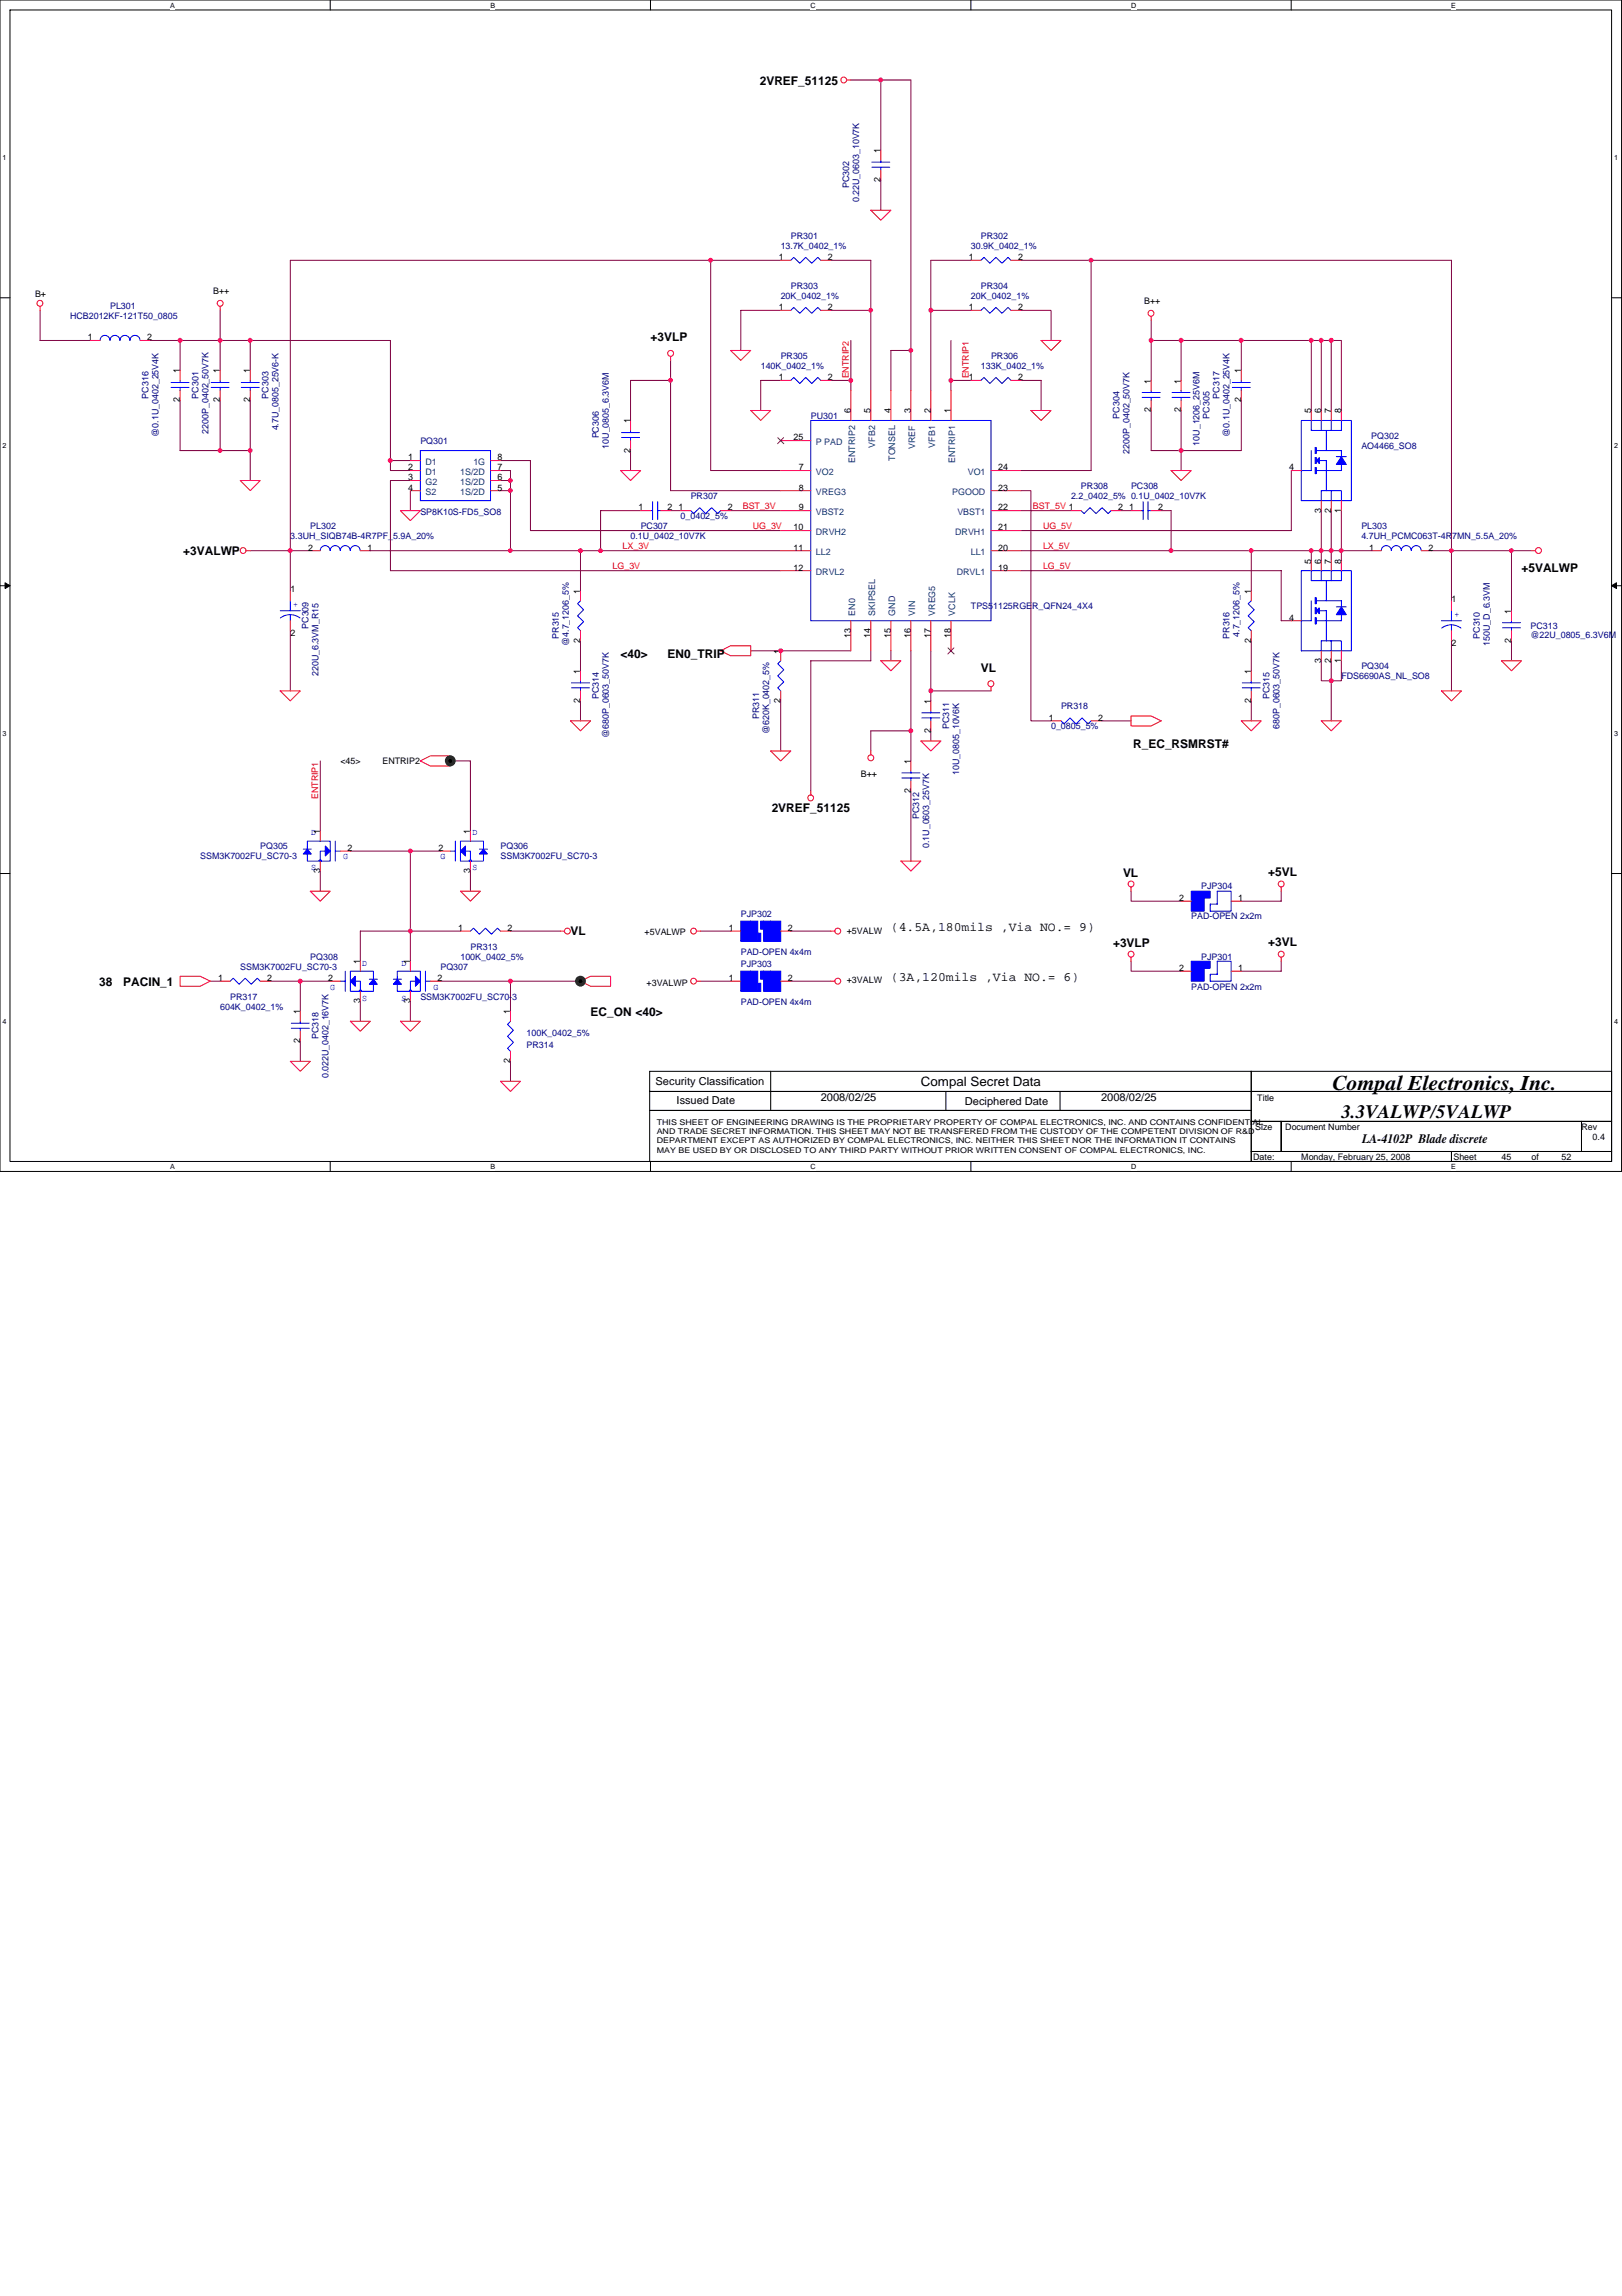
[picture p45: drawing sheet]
<svg xmlns="http://www.w3.org/2000/svg" width="210mm" height="297mm" viewBox="0 0 210 297" stroke-linecap="round" stroke-linejoin="round" font-family="sans-serif">
<defs><g id="words">
<text font-size="2.7" x="172.4" y="141">Compal Electronics, Inc.</text>
<text font-size="2.5" x="173.6" y="144.7">3.3VALWP/5VALWP</text>
<g font-size="1.7">
<text x="115.3" y="120.5">(4.5A,180mils ,Via NO.= 9)</text>
<text x="115.3" y="127">(3A,120mils ,Via NO.= 6)</text>
<text x="119.2" y="140.5">Compal Secret Data</text>
<text x="176.3" y="147.9">LA-4102P Blade discrete</text>
</g>
<g font-size="1.5">
<text x="98.3" y="11">2VREF_51125</text>
<text x="84.2" y="44.2">+3VLP</text>
<text x="23.7" y="71.8">+3VALWP</text>
<text x="196.9" y="74">+5VALWP</text>
<text x="80.3" y="85.1">&lt;40&gt;</text>
<text x="86.4" y="85.1">EN0_TRIP</text>
<text x="126.9" y="86.9">VL</text>
<text x="146.6" y="96.8">R_EC_RSMRST#</text>
<text x="99.9" y="105.1">2VREF_51125</text>
<text x="145.3" y="113.5">VL</text>
<text x="164.1" y="113.3">+5VL</text>
<text x="73.8" y="121">VL</text>
<text x="144" y="122.6">+3VLP</text>
<text x="164.1" y="122.4">+3VL</text>
<text x="12.8" y="127.6">38</text>
<text x="15.9" y="127.6">PACIN_1</text>
<text x="76.4" y="131.5">EC_ON &lt;40&gt;</text>
</g>
<g font-size="1.4">
<text x="84.8" y="140.4">Security Classification</text>
<text x="87.6" y="142.9">Issued Date</text>
<text x="106.2" y="142.5">2008/02/25</text>
<text x="124.9" y="143">Deciphered Date</text>
<text x="142.5" y="142.5">2008/02/25</text>
</g>
<g font-size="1.2">
<text x="114" y="23.6" transform="rotate(-90 114 23.6)">2</text>
<text x="114" y="19.8" transform="rotate(-90 114 19.8)">1</text>
<text x="100.8" y="33.7">1</text>
<text x="107.1" y="33.7">2</text>
<text x="125.4" y="33.7">1</text>
<text x="131.7" y="33.7">2</text>
<text x="4.5" y="38.4">B+</text>
<text x="27.6" y="38">B++</text>
<text x="100.8" y="40.1">1</text>
<text x="107.1" y="40.1">2</text>
<text x="125.4" y="40.1">1</text>
<text x="131.7" y="40.1">2</text>
<text x="148.1" y="39.3">B++</text>
<text x="11.4" y="44">1</text>
<text x="19" y="44">2</text>
<text x="23.3" y="52.1" transform="rotate(-90 23.3 52.1)">2</text>
<text x="23.3" y="48.3" transform="rotate(-90 23.3 48.3)">1</text>
<text x="28.5" y="52.1" transform="rotate(-90 28.5 52.1)">2</text>
<text x="28.5" y="48.3" transform="rotate(-90 28.5 48.3)">1</text>
<text x="32.4" y="52.1" transform="rotate(-90 32.4 52.1)">2</text>
<text x="32.4" y="48.3" transform="rotate(-90 32.4 48.3)">1</text>
<text x="100.8" y="49.2">1</text>
<text x="107.1" y="49.2">2</text>
<text x="110.1" y="53.5" transform="rotate(-90 110.1 53.5)">6</text>
<text x="112.7" y="53.5" transform="rotate(-90 112.7 53.5)">5</text>
<text x="115.3" y="53.5" transform="rotate(-90 115.3 53.5)">4</text>
<text x="117.9" y="53.5" transform="rotate(-90 117.9 53.5)">3</text>
<text x="120.4" y="53.5" transform="rotate(-90 120.4 53.5)">2</text>
<text x="123" y="53.5" transform="rotate(-90 123 53.5)">1</text>
<text x="125.4" y="49.2">1</text>
<text x="131.7" y="49.2">2</text>
<text x="148.9" y="53.4" transform="rotate(-90 148.9 53.4)">2</text>
<text x="148.9" y="49.6" transform="rotate(-90 148.9 49.6)">1</text>
<text x="152.8" y="53.4" transform="rotate(-90 152.8 53.4)">2</text>
<text x="152.8" y="49.6" transform="rotate(-90 152.8 49.6)">1</text>
<text x="160.6" y="52.1" transform="rotate(-90 160.6 52.1)">2</text>
<text x="160.6" y="48.3" transform="rotate(-90 160.6 48.3)">1</text>
<text x="169.7" y="53.5" transform="rotate(-90 169.7 53.5)">5</text>
<text x="171" y="53.5" transform="rotate(-90 171 53.5)">6</text>
<text x="172.3" y="53.5" transform="rotate(-90 172.3 53.5)">7</text>
<text x="173.6" y="53.5" transform="rotate(-90 173.6 53.5)">8</text>
<text x="52.8" y="59.6">1</text>
<text x="64.4" y="59.6">8</text>
<text x="81.6" y="58.5" transform="rotate(-90 81.6 58.5)">2</text>
<text x="81.6" y="54.8" transform="rotate(-90 81.6 54.8)">1</text>
<text x="102.7" y="57">25</text>
<text x="52.8" y="60.9">2</text>
<text x="52.8" y="62.1">3</text>
<text x="52.8" y="63.5">4</text>
<text x="64.4" y="63.5">5</text>
<text x="64.4" y="60.9">7</text>
<text x="64.4" y="62.1">6</text>
<text x="103.4" y="63.5">8</text>
<text x="103.4" y="60.9">7</text>
<text x="129.2" y="60.9">24</text>
<text x="129.2" y="63.5">23</text>
<text x="166.8" y="60.9">4</text>
<text x="39.9" y="71.2">2</text>
<text x="47.5" y="71.2">1</text>
<text x="82.6" y="66">1</text>
<text x="86.4" y="66">2</text>
<text x="87.8" y="66">1</text>
<text x="94.2" y="66">2</text>
<text x="102.7" y="71.2">11</text>
<text x="102.7" y="68.6">10</text>
<text x="103.4" y="66">9</text>
<text x="129.2" y="66">22</text>
<text x="129.2" y="68.6">21</text>
<text x="129.2" y="71.2">20</text>
<text x="144.7" y="66">2</text>
<text x="146.1" y="66">1</text>
<text x="149.9" y="66">2</text>
<text x="171" y="66.3" transform="rotate(-90 171 66.3)">3</text>
<text x="172.3" y="66.3" transform="rotate(-90 172.3 66.3)">2</text>
<text x="173.6" y="66.3" transform="rotate(-90 173.6 66.3)">1</text>
<text x="177.2" y="71.2">1</text>
<text x="184.8" y="71.2">2</text>
<text x="37.6" y="76.6">1</text>
<text x="75.1" y="76.8" transform="rotate(-90 75.1 76.8)">1</text>
<text x="102.7" y="73.8">12</text>
<text x="129.2" y="73.8">19</text>
<text x="161.9" y="76.8" transform="rotate(-90 161.9 76.8)">1</text>
<text x="169.7" y="72.9" transform="rotate(-90 169.7 72.9)">5</text>
<text x="171" y="72.9" transform="rotate(-90 171 72.9)">6</text>
<text x="172.3" y="72.9" transform="rotate(-90 172.3 72.9)">7</text>
<text x="173.6" y="72.9" transform="rotate(-90 173.6 72.9)">8</text>
<text x="187.9" y="77.9">1</text>
<text x="37.6" y="82.3">2</text>
<text x="75.1" y="83.1" transform="rotate(-90 75.1 83.1)">2</text>
<text x="110.1" y="82.5" transform="rotate(-90 110.1 82.5)">13</text>
<text x="112.7" y="82.5" transform="rotate(-90 112.7 82.5)">14</text>
<text x="115.3" y="82.5" transform="rotate(-90 115.3 82.5)">15</text>
<text x="117.9" y="82.5" transform="rotate(-90 117.9 82.5)">16</text>
<text x="120.4" y="82.5" transform="rotate(-90 120.4 82.5)">17</text>
<text x="123" y="82.5" transform="rotate(-90 123 82.5)">18</text>
<text x="161.9" y="83.1" transform="rotate(-90 161.9 83.1)">2</text>
<text x="166.8" y="80.3">4</text>
<text x="187.9" y="83.6">2</text>
<text x="195.6" y="83.1" transform="rotate(-90 195.6 83.1)">2</text>
<text x="195.6" y="79.4" transform="rotate(-90 195.6 79.4)">1</text>
<text x="75.1" y="87.2" transform="rotate(-90 75.1 87.2)">1</text>
<text x="101" y="84.6" transform="rotate(-90 101 84.6)">1</text>
<text x="161.9" y="87.2" transform="rotate(-90 161.9 87.2)">1</text>
<text x="171" y="85.7" transform="rotate(-90 171 85.7)">3</text>
<text x="172.3" y="85.7" transform="rotate(-90 172.3 85.7)">2</text>
<text x="173.6" y="85.7" transform="rotate(-90 173.6 85.7)">1</text>
<text x="75.1" y="90.9" transform="rotate(-90 75.1 90.9)">2</text>
<text x="101" y="90.9" transform="rotate(-90 101 90.9)">2</text>
<text x="120.4" y="94.8" transform="rotate(-90 120.4 94.8)">2</text>
<text x="120.4" y="91.1" transform="rotate(-90 120.4 91.1)">1</text>
<text x="135.7" y="93.2">1</text>
<text x="142.1" y="93.2">2</text>
<text x="161.9" y="90.9" transform="rotate(-90 161.9 90.9)">2</text>
<text x="44" y="98.9">&lt;45&gt;</text>
<text x="49.5" y="98.9">ENTRIP2</text>
<text x="111.4" y="100.6">B++</text>
<text x="117.9" y="98.8" transform="rotate(-90 117.9 98.8)">1</text>
<text x="41.4" y="107.9" transform="rotate(-90 41.4 107.9)">1</text>
<text x="60.9" y="107.9" transform="rotate(-90 60.9 107.9)">1</text>
<text x="117.9" y="102.6" transform="rotate(-90 117.9 102.6)">2</text>
<text x="41.4" y="112.9" transform="rotate(-90 41.4 112.9)">3</text>
<text x="45" y="110.1">2</text>
<text x="56.7" y="110.1">2</text>
<text x="60.9" y="112.9" transform="rotate(-90 60.9 112.9)">3</text>
<text x="152.6" y="116.6">2</text>
<text x="160.2" y="116.6">1</text>
<text x="46.6" y="124.7" transform="rotate(-90 46.6 124.7)">1</text>
<text x="53.1" y="124.7" transform="rotate(-90 53.1 124.7)">1</text>
<text x="59.3" y="120.4">1</text>
<text x="65.7" y="120.4">2</text>
<text x="83.4" y="120.9">+5VALWP</text>
<text x="94.3" y="120.4">1</text>
<text x="101.9" y="120.4">2</text>
<text x="109.6" y="120.8">+5VALW</text>
<text x="152.6" y="125.6">2</text>
<text x="160.2" y="125.6">1</text>
<text x="28.2" y="126.9">1</text>
<text x="34.6" y="126.9">2</text>
<text x="38.8" y="131.2" transform="rotate(-90 38.8 131.2)">1</text>
<text x="42.5" y="126.9">2</text>
<text x="46.6" y="129.8" transform="rotate(-90 46.6 129.8)">3</text>
<text x="53.1" y="129.8" transform="rotate(-90 53.1 129.8)">3</text>
<text x="56.6" y="126.9">2</text>
<text x="66" y="131.2" transform="rotate(-90 66 131.2)">1</text>
<text x="83.7" y="127.5">+3VALWP</text>
<text x="94.3" y="126.9">1</text>
<text x="101.9" y="126.9">2</text>
<text x="109.6" y="127.1">+3VALW</text>
<text x="38.8" y="135" transform="rotate(-90 38.8 135)">2</text>
<text x="66" y="137.6" transform="rotate(-90 66 137.6)">2</text>
<text x="162.7" y="142.4">Title</text>
<text x="162.4" y="146.2">Size</text>
<text x="166.3" y="146.2">Document Number</text>
<text x="204.7" y="146.2">Rev</text>
<text x="206.1" y="147.4">0.4</text>
<text x="162.2" y="150.1">Date:</text>
<text x="168.4" y="150.1">Monday, February 25, 2008</text>
<text x="188.1" y="150.1">Sheet</text>
<text x="194.3" y="150.1">45</text>
<text x="198.2" y="150.1">of</text>
<text x="202.1" y="150.1">52</text>
</g>
<g font-size="1.2" fill="#000080">
<text x="109.9" y="24.3" transform="rotate(-90 109.9 24.3)">PC302</text>
<text x="111.2" y="26.2" transform="rotate(-90 111.2 26.2)">0.22U_0603_10V7K</text>
<text x="101" y="32.2">13.7K_0402_1%</text>
<text x="102.3" y="30.9">PR301</text>
<text x="125.6" y="32.2">30.9K_0402_1%</text>
<text x="126.9" y="30.9">PR302</text>
<text x="9.1" y="41.2">HCB2012KF-121T50_0805</text>
<text x="14.2" y="39.9">PL301</text>
<text x="101" y="38.7">20K_0402_1%</text>
<text x="102.3" y="37.3">PR303</text>
<text x="125.6" y="38.7">20K_0402_1%</text>
<text x="126.9" y="37.3">PR304</text>
<text x="98.4" y="47.7">140K_0402_1%</text>
<text x="101" y="46.4">PR305</text>
<text x="126.9" y="47.7">133K_0402_1%</text>
<text x="128.2" y="46.4">PR306</text>
<text x="19.2" y="51.6" transform="rotate(-90 19.2 51.6)">PC316</text>
<text x="25.7" y="51.6" transform="rotate(-90 25.7 51.6)">PC301</text>
<text x="34.8" y="51.6" transform="rotate(-90 34.8 51.6)">PC303</text>
<text x="157.8" y="51.6" transform="rotate(-90 157.8 51.6)">PC317</text>
<text x="20.5" y="56.5" transform="rotate(-90 20.5 56.5)">@0.1U_0402_25V4K</text>
<text x="27" y="56.1" transform="rotate(-90 27 56.1)">2200P_0402_50V7K</text>
<text x="36" y="55.7" transform="rotate(-90 36 55.7)">4.7U_0805_25V6-K</text>
<text x="54.4" y="57.4">PQ301</text>
<text x="77.5" y="56.7" transform="rotate(-90 77.5 56.7)">PC306</text>
<text x="78.8" y="58" transform="rotate(-90 78.8 58)">10U_0805_6.3V6M</text>
<text x="104.9" y="54.2">PU301</text>
<text x="144.9" y="54.1" transform="rotate(-90 144.9 54.1)">PC304</text>
<text x="146.2" y="58.7" transform="rotate(-90 146.2 58.7)">2200P_0402_50V7K</text>
<text x="155.2" y="57.6" transform="rotate(-90 155.2 57.6)">10U_1206_25V6M</text>
<text x="156.5" y="54.1" transform="rotate(-90 156.5 54.1)">PC305</text>
<text x="159.1" y="56.5" transform="rotate(-90 159.1 56.5)">@0.1U_0402_25V4K</text>
<text x="176.2" y="58.1">AO4466_SO8</text>
<text x="177.5" y="56.8">PQ302</text>
<text x="89.4" y="64.6">PR307</text>
<text x="138.6" y="64.6">2.2_0402_5% 0.1U_0402_10V7K</text>
<text x="139.9" y="63.2">PR308</text>
<text x="146.4" y="63.2">PC308</text>
<text x="37.6" y="69.7">3.3UH_SIQB74B-4R7PF_5.9A_20%</text>
<text x="40.2" y="68.4">PL302</text>
<text x="54.4" y="66.6">SP8K10S-FD5_SO8</text>
<text x="81.6" y="69.7">0.1U_0402_10V7K</text>
<text x="82.9" y="68.4">PC307</text>
<text x="88.1" y="67.1">0_0402_5%</text>
<text x="176.2" y="68.4">PL303</text>
<text x="176.2" y="69.7">4.7UH_PCMC063T-4R7MN_5.5A_20%</text>
<text x="39.9" y="81.3" transform="rotate(-90 39.9 81.3)">PC309</text>
<text x="72.3" y="82.6" transform="rotate(-90 72.3 82.6)">PR315</text>
<text x="73.6" y="83.5" transform="rotate(-90 73.6 83.5)">@4.7_1206_5%</text>
<text x="125.6" y="78.8">TPS51125RGER_QFN24_4X4</text>
<text x="159.1" y="82.6" transform="rotate(-90 159.1 82.6)">PR316</text>
<text x="160.4" y="82.4" transform="rotate(-90 160.4 82.4)">4.7_1206_5%</text>
<text x="191.5" y="82.6" transform="rotate(-90 191.5 82.6)">PC310</text>
<text x="192.8" y="83.5" transform="rotate(-90 192.8 83.5)">150U_D_6.3VM</text>
<text x="198.1" y="81.4">PC313</text>
<text x="198.1" y="82.5">@22U_0805_6.3V6M</text>
<text x="41.2" y="87.4" transform="rotate(-90 41.2 87.4)">220U_6.3VM_R15</text>
<text x="173.6" y="87.9">FDS6690AS_NL_SO8</text>
<text x="176.2" y="86.6">PQ304</text>
<text x="77.5" y="90.4" transform="rotate(-90 77.5 90.4)">PC314</text>
<text x="78.8" y="95.5" transform="rotate(-90 78.8 95.5)">@680P_0603_50V7K</text>
<text x="98.2" y="93" transform="rotate(-90 98.2 93)">PR311</text>
<text x="99.5" y="95" transform="rotate(-90 99.5 95)">@620K_0402_5%</text>
<text x="122.9" y="94.3" transform="rotate(-90 122.9 94.3)">PC311</text>
<text x="136" y="94.3">0_0805_5%</text>
<text x="137.3" y="91.8">PR318</text>
<text x="164.3" y="90.4" transform="rotate(-90 164.3 90.4)">PC315</text>
<text x="165.6" y="94.3" transform="rotate(-90 165.6 94.3)">680P_0603_50V7K</text>
<text x="124.1" y="100.3" transform="rotate(-90 124.1 100.3)">10U_0805_10V6K</text>
<text x="119" y="106" transform="rotate(-90 119 106)">PC312</text>
<text x="25.9" y="111.2">SSM3K7002FU_SC70-3</text>
<text x="33.7" y="109.9">PQ305</text>
<text x="64.8" y="109.9">PQ306</text>
<text x="64.8" y="111.2">SSM3K7002FU_SC70-3</text>
<text x="120.2" y="109.7" transform="rotate(-90 120.2 109.7)">0.1U_0603_25V7K</text>
<text x="95.9" y="118.6">PJP302</text>
<text x="154.2" y="119">PAD-OPEN 2x2m</text>
<text x="155.4" y="115.1">PJP304</text>
<text x="31.1" y="125.4">SSM3K7002FU_SC70-3</text>
<text x="40.2" y="124.1">PQ308</text>
<text x="57" y="125.4">PQ307</text>
<text x="59.6" y="124.1">100K_0402_5%</text>
<text x="60.9" y="122.9">PR313</text>
<text x="95.9" y="123.5">PAD-OPEN 4x4m</text>
<text x="95.9" y="125.1">PJP303</text>
<text x="155.4" y="124.1">PJP301</text>
<text x="28.5" y="130.6">604K_0402_1%</text>
<text x="29.8" y="129.3">PR317</text>
<text x="54.4" y="129.3">SSM3K7002FU_SC70-3</text>
<text x="95.9" y="130">PAD-OPEN 4x4m</text>
<text x="154.2" y="128">PAD-OPEN 2x2m</text>
<text x="41.2" y="134.5" transform="rotate(-90 41.2 134.5)">PC318</text>
<text x="68.1" y="135.5">PR314</text>
<text x="68.1" y="134">100K_0402_5%</text>
<text x="42.5" y="139.5" transform="rotate(-90 42.5 139.5)">0.022U_0402_16V7K</text>
</g>
<g font-size="1.2" fill="#f00">
<text x="109.9" y="49" transform="rotate(-90 109.9 49)">ENTRIP2</text>
<text x="125.4" y="49" transform="rotate(-90 125.4 49)">ENTRIP1</text>
<text x="96.1" y="65.8">BST_3V</text>
<text x="133.7" y="65.8">BST_5V 1</text>
<text x="80.6" y="71">LX_3V</text>
<text x="97.4" y="68.4">UG_3V</text>
<text x="135" y="68.4">UG_5V</text>
<text x="135" y="71">LX_5V</text>
<text x="79.3" y="73.6">LG_3V</text>
<text x="135" y="73.6">LG_5V</text>
<text x="41.2" y="103.4" transform="rotate(-90 41.2 103.4)">ENTRIP1</text>
</g>
<g font-size="1.2" fill="#004080">
<text x="105.6" y="57.6">P PAD</text>
<text x="110.7" y="59.9" transform="rotate(-90 110.7 59.9)">ENTRIP2</text>
<text x="113.2" y="57.9" transform="rotate(-90 113.2 57.9)">VFB2</text>
<text x="115.8" y="59.6" transform="rotate(-90 115.8 59.6)">TONSEL</text>
<text x="118.4" y="58.1" transform="rotate(-90 118.4 58.1)">VREF</text>
<text x="121" y="57.9" transform="rotate(-90 121 57.9)">VFB1</text>
<text x="123.6" y="59.9" transform="rotate(-90 123.6 59.9)">ENTRIP1</text>
<text x="55.1" y="61.4">D1</text>
<text x="55.1" y="62.7">G2</text>
<text x="55.1" y="60.1">D1</text>
<text x="55.1" y="64">S2</text>
<text x="59.6" y="64">1S/2D</text>
<text x="59.6" y="61.4">1S/2D</text>
<text x="59.6" y="62.7">1S/2D</text>
<text x="61.3" y="60.1">1G</text>
<text x="105.6" y="64">VREG3</text>
<text x="105.6" y="61.4">VO2</text>
<text x="123.2" y="64">PGOOD</text>
<text x="125.2" y="61.4">VO1</text>
<text x="105.6" y="71.8">LL2</text>
<text x="105.6" y="69.2">DRVH2</text>
<text x="105.6" y="66.6">VBST2</text>
<text x="123.6" y="69.2">DRVH1</text>
<text x="123.9" y="66.6">VBST1</text>
<text x="125.6" y="71.8">LL1</text>
<text x="105.6" y="74.4">DRVL2</text>
<text x="123.8" y="74.4">DRVL1</text>
<text x="110.7" y="79.7" transform="rotate(-90 110.7 79.7)">EN0</text>
<text x="113.2" y="79.7" transform="rotate(-90 113.2 79.7)">SKIPSEL</text>
<text x="115.8" y="79.7" transform="rotate(-90 115.8 79.7)">GND</text>
<text x="118.4" y="79.7" transform="rotate(-90 118.4 79.7)">VIN</text>
<text x="121" y="79.7" transform="rotate(-90 121 79.7)">VREG5</text>
<text x="123.6" y="79.7" transform="rotate(-90 123.6 79.7)">VCLK</text>
</g>
<g font-size="1.2" fill="#00f">
<text x="38" y="78.5">+</text>
<text x="188.2" y="79.8">+</text>
<text x="40.3" y="108.1">D</text>
<text x="40.3" y="112.6">S</text>
<text x="44.4" y="111.2">G</text>
<text x="57" y="111.2">G</text>
<text x="61.1" y="108.1">D</text>
<text x="61.1" y="112.6">S</text>
<text x="46.9" y="124.9">D</text>
<text x="51.9" y="124.9">D</text>
<text x="42.7" y="128">G</text>
<text x="46.9" y="129.5">S</text>
<text x="51.9" y="129.5">S</text>
<text x="56.1" y="128">G</text>
</g>
<g font-size="1">
<text x="85" y="145.5">THIS SHEET OF ENGINEERING DRAWING IS THE PROPRIETARY PROPERTY OF COMPAL ELECTRONICS, INC. AND CONTAINS CONFIDENTIAL</text>
<text x="85" y="146.7">AND TRADE SECRET INFORMATION. THIS SHEET MAY NOT BE TRANSFERED FROM THE CUSTODY OF THE COMPETENT DIVISION OF R&amp;D</text>
<text x="85" y="147.9">DEPARTMENT EXCEPT AS AUTHORIZED BY COMPAL ELECTRONICS, INC. NEITHER THIS SHEET NOR THE INFORMATION IT CONTAINS</text>
<text x="85" y="149.1">MAY BE USED BY OR DISCLOSED TO ANY THIRD PARTY WITHOUT PRIOR WRITTEN CONSENT OF COMPAL ELECTRONICS, INC.</text>
</g>
<g font-size=".9">
<text x="22" y="1">A</text>
<text x="63.5" y="1">B</text>
<text x="104.9" y="1">C</text>
<text x="146.4" y="1">D</text>
<text x="187.8" y="1">E</text>
<text x=".3" y="20.7">1</text>
<text x="208.9" y="20.7">1</text>
<text x=".3" y="58">2</text>
<text x="208.9" y="58">2</text>
<text x=".3" y="95.2">3</text>
<text x="208.9" y="95.2">3</text>
<text x=".3" y="132.4">4</text>
<text x="208.9" y="132.4">4</text>
<text x="22" y="151.2">A</text>
<text x="63.5" y="151.2">B</text>
<text x="104.9" y="151.2">C</text>
<text x="146.4" y="151.2">D</text>
<text x="187.8" y="151.2">E</text>
</g>
</g></defs>
<path d="M0 0h209.8v151.6h-209.8zM1.3 1.3h207.3v149h-207.3z" fill="none" stroke="#000" stroke-width=".13"/>
<g fill="#fff">
<path d="M22 .1h.6v1.1h-.6z"/>
<path d="M22 150.4h.6v1h-.6z"/>
</g>
<path d="M42.7 0v1.3M42.7 150.3v1.3" fill="none" stroke="#000" stroke-width=".13"/>
<g fill="#fff">
<path d="M63.5 .1h.6v1.1h-.6z"/>
<path d="M63.5 150.4h.6v1h-.6z"/>
</g>
<path d="M84.2 0v1.3M84.2 150.3v1.3" fill="none" stroke="#000" stroke-width=".13"/>
<g fill="#fff">
<path d="M104.9 .1h.7v1.1h-.7z"/>
<path d="M104.9 150.4h.7v1h-.7z"/>
</g>
<path d="M125.6 0v1.3M125.6 150.3v1.3" fill="none" stroke="#000" stroke-width=".13"/>
<g fill="#fff">
<path d="M146.4 .1h.6v1.1h-.6z"/>
<path d="M146.4 150.4h.6v1h-.6z"/>
</g>
<path d="M167.1 0v1.3M167.1 150.3v1.3" fill="none" stroke="#000" stroke-width=".13"/>
<g fill="#fff">
<path d="M187.8 .1h.6v1.1h-.6z"/>
<path d="M187.8 150.4h.6v1h-.6z"/>
<path d="M.3 19.9h.5v1h-.5z"/>
<path d="M208.9 19.9h.5v1h-.5z"/>
<path d="M.3 57.1h.5v1.1h-.5z"/>
<path d="M208.9 57.1h.5v1.1h-.5z"/>
</g>
<path d="M0 38.5h1.3M208.6 38.5h1.2" fill="none" stroke="#000" stroke-width=".13"/>
<g fill="#fff">
<path d="M.3 94.4h.5v1h-.5z"/>
<path d="M208.9 94.4h.5v1h-.5z"/>
</g>
<path d="M0 75.8h1.3M208.6 75.8h1.2" fill="none" stroke="#000" stroke-width=".13"/>
<path d="M.7 75.4l.6 .4-.6 .3zM208.6 75.8l.6-.4v.7z" fill="#000" stroke="#000" stroke-width=".13"/>
<g fill="#fff">
<path d="M.3 131.6h.5v1.1h-.5z"/>
<path d="M208.9 131.6h.5v1.1h-.5z"/>
</g>
<g fill="none" stroke="#000" stroke-width=".13">
<path d="M0 113h1.3M208.6 113h1.2M84.1 138.6h77.8v2.6h-77.8zM99.7 138.6v5.1M161.9 138.6h46.7v2.6h-46.7zM84.1 141.2h77.8v2.5h-77.8zM84.1 143.7h77.8v6.6h-77.8zM122.4 141.2v2.5M137.2 141.2v2.5M161.9 141.2h46.7v3.9h-46.7zM161.9 145.1h3.9v3.9h-3.9zM161.9 149h25.9v1.3h-25.9z"/>
<path d="M165.8 145.1h38.9v3.9h-38.9zM187.8 149h20.8v1.3h-20.8zM204.7 145.1h3.9v3.9h-3.9z"/>
</g>
<g fill="none" stroke="#800040" stroke-width=".13">
<path d="M110.1 10.4h7.8v40.1M114 10.4v9M92 33.7v27.2h9M101 33.7h-63.4v37.5h2.6M107.5 33.7h5.2v16.8M114 23.3v3.9M125.6 33.7h-5.1v16.8M132.1 33.7h55.7v44M141.2 33.7v27.2h-9.1M5.2 40.2v3.8h6.5M19.4 44h31.1v15.6h2.6M23.3 51.8v6.5h9.1"/>
<path d="M23.3 44v3.9M28.5 40.2v7.7M28.5 51.8v6.5M32.4 44v3.9M32.4 51.8v10.4M50.5 59.6v1.3h2.6M64.8 59.6h3.8v9h32.4M81.6 58.3v2.6M86.8 46.6v16.9h14.2M86.8 49.2h-5.2v5.2M101 40.2h-5.1v5.1M101 49.2h-2.6v3.9"/>
<path d="M107.5 40.2h5.2M107.5 49.2h2.6M110.1 44v6.5M117.9 45.3h-2.6v5.2M120.5 40.2h5.1M123.1 49.2h2.5M123.1 44v6.5M132.1 40.2h3.9v3.8M132.1 49.2h2.6v3.9M149 41.4v7.8M149 44h22M152.8 44v5.2"/>
<path d="M152.8 53.1v7.8M160.6 51.8v6.5h-11.6v-5.2M160.6 44v3.9M169.7 44v9.1M171 44h2.6v9.1M171 44v9.1M172.3 44v9.1M32.4 71.2h5.2v5.2M47.9 71.2h53.1M53.1 62.2h-2.6v11.6h50.5M53.1 63.5v2.6M64.8 60.9h1.3v1.3"/>
<path d="M64.8 62.2h1.3v1.3M64.8 63.5h1.3v7.7M75.1 71.2v5.2M82.9 66.1h-5.2v5.1M86.8 66.1h1.3M94.6 66.1h6.4M132.1 63.5h1.3v29.8h2.6M132.1 66.1h6.5M132.1 71.2h37.6M132.1 73.8h33.7v6.5h1.3M145.1 66.1h1.3M150.3 66.1h1.3v5.1"/>
<path d="M161.9 71.2v5.2M167.1 60.9v7.7h-35M169.7 71.2h1.3v1.3M169.7 71.2v1.3M171 66.1v5.1h2.6v1.3M172.3 66.1v6.4M173.6 66.1v5.1h3.9M185.2 71.2h13M195.6 71.2v7.8M37.6 81.6v7.8M41.4 98.4v9.1M58.3 98.4h2.6v9.1"/>
<path d="M75.1 82.9v3.9M75.1 90.7v2.6M97.2 84.2h12.9M101 90.7v6.5M112.7 84.2v1.3h-7.8v16.8M115.3 84.2v1.3M117.9 94.6h-5.2v2.6M117.9 84.2v14.2M120.5 84.2v6.5M120.5 94.6v1.3M120.5 89.4h7.7M142.5 93.3h3.9"/>
<path d="M161.9 82.9v3.9M161.9 90.7v2.6M171 85.5v2.6h2.6v-2.6M172.3 85.5v7.8M187.8 82.9v6.5M195.6 82.9v2.6M41.4 112.7v2.6M45.3 110.1h11.7M53.1 110.1v14.3M60.9 112.7v2.6M117.9 102.3v9.1M146.4 115.3v1.3h6.4"/>
<path d="M165.8 115.3v1.3h-5.2M27.2 126.9h1.3M35 126.9h3.9v3.9M38.9 126.9h3.8M38.9 134.7v2.6M46.6 129.5v2.6M53.1 129.5v2.6M57 126.9h9.1v3.9M59.6 120.5h-13v3.9M66.1 120.5h6.4M66.1 126.9h9M66.1 137.3v2.6"/>
<path d="M90.7 120.5h3.9M90.7 126.9h3.9M102.3 120.5h5.2M102.3 126.9h5.2M146.4 124.4v1.2h6.4M165.8 124.4v1.2h-5.2"/>
</g>
<g fill="#f0f" stroke="#f0f" stroke-width=".13">
<path d="M117.7 94.4l.2-.1 .1 .1 .1 .2-.1 .1-.1 .1-.2-.1-.1-.1z" fill-rule="evenodd"/>
<path d="M152.7 58.1l.1-.1 .2 .1 .1 .2-.1 .1-.2 .1-.1-.1-.1-.1z" fill-rule="evenodd"/>
<path d="M148.8 43.8h.1h.2l.1 .2-.1 .2-.2 .1-.1-.1-.1-.2z" fill-rule="evenodd"/>
<path d="M32.2 43.8h.2h.1l.1 .2-.1 .2-.1 .1-.2-.1-.1-.2z" fill-rule="evenodd"/>
<path d="M74.9 71.1l.2-.1 .2 .1 .1 .1-.1 .2-.2 .1-.2-.1v-.2z" fill-rule="evenodd"/>
<path d="M173.4 71.1l.2-.1 .1 .1 .1 .1-.1 .2-.1 .1-.2-.1-.1-.2z" fill-rule="evenodd"/>
<path d="M141 33.5l.2-.1 .2 .1v.2v.1l-.2 .1-.2-.1-.1-.1z" fill-rule="evenodd"/>
<path d="M37.4 71.1l.1-.1 .2 .1 .1 .1-.1 .2-.2 .1-.1-.1-.1-.2z" fill-rule="evenodd"/>
<path d="M120.3 40l.2-.1 .1 .1 .1 .1-.1 .2-.1 .1-.2-.1-.1-.2z" fill-rule="evenodd"/>
<path d="M86.6 49h.2h.1l.1 .2-.1 .2-.1 .1-.2-.1-.1-.2z" fill-rule="evenodd"/>
<path d="M100.8 84l.2-.1 .2 .1 .1 .2-.1 .2h-.2h-.2v-.2z" fill-rule="evenodd"/>
<path d="M52.9 120.3l.2-.1 .2 .1v.2v.1l-.2 .1-.2-.1v-.1z" fill-rule="evenodd"/>
<path d="M109.9 49h.2h.2v.2v.2l-.2 .1-.2-.1v-.2z" fill-rule="evenodd"/>
<path d="M122.9 49h.1h.2l.1 .2-.1 .2-.2 .1-.1-.1-.1-.2z" fill-rule="evenodd"/>
<path d="M65.9 126.8l.1-.1 .2 .1 .1 .1-.1 .2-.2 .1-.1-.1-.1-.2z" fill-rule="evenodd"/>
<path d="M38.7 126.8l.1-.1 .2 .1 .1 .1-.1 .2-.2 .1-.1-.1-.1-.2z" fill-rule="evenodd"/>
<path d="M50.3 59.4l.2-.1 .2 .1 .1 .2-.1 .1-.2 .1-.2-.1-.1-.1z" fill-rule="evenodd"/>
<path d="M65.9 62l.1-.1 .2 .1 .1 .2-.1 .1-.2 .1-.1-.1-.1-.1z" fill-rule="evenodd"/>
<path d="M65.9 63.3l.1-.1 .2 .1 .1 .2-.1 .1-.2 .1-.1-.1-.1-.1z" fill-rule="evenodd"/>
<path d="M170.8 43.8h.2h.1l.1 .2-.1 .2-.1 .1-.2-.1-.1-.2z" fill-rule="evenodd"/>
<path d="M169.5 43.8h.2h.1l.1 .2-.1 .2-.1 .1-.2-.1-.1-.2z" fill-rule="evenodd"/>
<path d="M172.1 71.1l.2-.1 .2 .1v.1v.2l-.2 .1-.2-.1-.1-.2z" fill-rule="evenodd"/>
<path d="M28.3 43.8h.2h.1l.1 .2-.1 .2-.1 .1-.2-.1-.1-.2z" fill-rule="evenodd"/>
<path d="M117.7 94.4l.2-.1 .1 .1 .1 .2-.1 .1-.1 .1-.2-.1-.1-.1z" fill-rule="evenodd"/>
<path d="M152.7 58.1l.1-.1 .2 .1 .1 .2-.1 .1-.2 .1-.1-.1-.1-.1z" fill-rule="evenodd"/>
<path d="M148.8 43.8h.1h.2l.1 .2-.1 .2-.2 .1-.1-.1-.1-.2z" fill-rule="evenodd"/>
<path d="M32.2 43.8h.2h.1l.1 .2-.1 .2-.1 .1-.2-.1-.1-.2z" fill-rule="evenodd"/>
<path d="M74.9 71.1l.2-.1 .2 .1 .1 .1-.1 .2-.2 .1-.2-.1v-.2z" fill-rule="evenodd"/>
<path d="M173.4 71.1l.2-.1 .1 .1 .1 .1-.1 .2-.1 .1-.2-.1-.1-.2z" fill-rule="evenodd"/>
<path d="M141 33.5l.2-.1 .2 .1v.2v.1l-.2 .1-.2-.1-.1-.1z" fill-rule="evenodd"/>
<path d="M37.4 71.1l.1-.1 .2 .1 .1 .1-.1 .2-.2 .1-.1-.1-.1-.2z" fill-rule="evenodd"/>
<path d="M120.3 40l.2-.1 .1 .1 .1 .1-.1 .2-.1 .1-.2-.1-.1-.2z" fill-rule="evenodd"/>
<path d="M86.6 49h.2h.1l.1 .2-.1 .2-.1 .1-.2-.1-.1-.2z" fill-rule="evenodd"/>
<path d="M100.8 84l.2-.1 .2 .1 .1 .2-.1 .2h-.2h-.2v-.2z" fill-rule="evenodd"/>
<path d="M52.9 120.3l.2-.1 .2 .1v.2v.1l-.2 .1-.2-.1v-.1z" fill-rule="evenodd"/>
<path d="M109.9 49h.2h.2v.2v.2l-.2 .1-.2-.1v-.2z" fill-rule="evenodd"/>
<path d="M122.9 49h.1h.2l.1 .2-.1 .2-.2 .1-.1-.1-.1-.2z" fill-rule="evenodd"/>
<path d="M65.9 126.8l.1-.1 .2 .1 .1 .1-.1 .2-.2 .1-.1-.1-.1-.2z" fill-rule="evenodd"/>
<path d="M38.7 126.8l.1-.1 .2 .1 .1 .1-.1 .2-.2 .1-.1-.1-.1-.2z" fill-rule="evenodd"/>
<path d="M50.3 59.4l.2-.1 .2 .1 .1 .2-.1 .1-.2 .1-.2-.1-.1-.1z" fill-rule="evenodd"/>
<path d="M65.9 62l.1-.1 .2 .1 .1 .2-.1 .1-.2 .1-.1-.1-.1-.1z" fill-rule="evenodd"/>
<path d="M65.9 63.3l.1-.1 .2 .1 .1 .2-.1 .1-.2 .1-.1-.1-.1-.1z" fill-rule="evenodd"/>
<path d="M170.8 43.8h.2h.1l.1 .2-.1 .2-.1 .1-.2-.1-.1-.2z" fill-rule="evenodd"/>
<path d="M169.5 43.8h.2h.1l.1 .2-.1 .2-.1 .1-.2-.1-.1-.2z" fill-rule="evenodd"/>
<path d="M172.1 71.1l.2-.1 .2 .1v.1v.2l-.2 .1-.2-.1-.1-.2z" fill-rule="evenodd"/>
<path d="M28.3 43.8h.2h.1l.1 .2-.1 .2-.1 .1-.2-.1-.1-.2z" fill-rule="evenodd"/>
<circle cx="28.5" cy="58.3" r=".24"/>
<circle cx="114" cy="10.3" r=".25"/>
<circle cx="23.3" cy="44" r=".25"/>
<circle cx="32.4" cy="58.3" r=".24"/>
<circle cx="77.7" cy="71.2" r=".24"/>
<circle cx="66.1" cy="71.2" r=".24"/>
<circle cx="120.5" cy="89.4" r=".25"/>
<circle cx="151.5" cy="71.2" r=".24"/>
<circle cx="187.8" cy="71.2" r=".24"/>
<circle cx="92" cy="33.7" r=".24"/>
<circle cx="117.9" cy="45.3" r=".24"/>
<circle cx="112.7" cy="40.1" r=".24"/>
<circle cx="53.1" cy="110.1" r=".24"/>
<circle cx="152.8" cy="44" r=".25"/>
<circle cx="160.6" cy="44" r=".25"/>
<circle cx="172.3" cy="44" r=".25"/>
<circle cx="171" cy="71.2" r=".24"/>
<circle cx="169.7" cy="71.2" r=".24"/>
<circle cx="161.9" cy="71.2" r=".24"/>
<circle cx="172.3" cy="88.1" r=".25"/>
<circle cx="195.6" cy="71.2" r=".24"/>
</g>
<g fill="none" stroke="#f00" stroke-width=".13">
<path d="M109.6 10.4h.5M114 19.4v1.3M5.2 39.6v.6M28.5 39.6v.6M101 33.7h1.3M106.2 33.7h1.3M112.7 27.2h2.6l-1.3 1.3zM114 22v1.3M125.6 33.7h1.3M130.8 33.7h1.3M11.7 44h1.3M18.1 44h1.3"/>
<path d="M23.3 47.9v1.3M23.3 50.5v1.3M28.5 47.9v1.3M28.5 50.5v1.3M32.4 47.9v1.3M32.4 50.5v1.3M53.1 59.6h1.3M63.5 59.6h1.3M81.6 54.4v1.3M81.6 57v1.3M86.8 46.1v.5M94.6 45.3h2.6l-1.3 1.3z"/>
<path d="M97.2 53.1h2.5l-1.3 1.3zM101 40.2h1.3M101 49.2h1.3M101 57h3.9M106.2 40.2h1.3M106.2 49.2h1.3M110.1 50.5v3.9M112.7 50.5v3.9M115.3 50.5v3.9M117.9 50.5v3.9M120.5 50.5v3.9M123.1 50.5v3.9"/>
<path d="M125.6 40.2h1.3M125.6 49.2h1.3M130.8 40.2h1.3M130.8 49.2h1.3M133.4 53.1h2.6l-1.3 1.3zM134.7 44h2.6l-1.3 1.3zM149 40.9v.5M149 49.2v1.3M149 51.8v1.3M152.8 49.2v1.3M152.8 51.8v1.3M160.6 47.9v1.3"/>
<path d="M160.6 50.5v1.3M169.7 53.1v1.3M171 53.1v1.3M172.3 53.1v1.3M173.6 53.1v1.3M31.1 62.2h2.6l-1.3 1.3zM31.9 71.2h.5M37.6 76.4v1.3M40.2 71.2h1.2M46.6 71.2h1.3M51.8 66.1h2.6l-1.3 1.3zM53.1 63.5h1.3"/>
<path d="M53.1 60.9h1.3M53.1 62.2h1.3M63.5 63.5h1.3M63.5 60.9h1.3M63.5 62.2h1.3M75.1 76.4v1.3M80.3 60.9h2.6l-1.3 1.3zM82.9 66.1h1.3M85.5 66.1h1.3M88.1 66.1h1.3M93.3 66.1h1.3M101 71.2h3.9"/>
<path d="M101 66.1h3.9M101 63.5h3.9M101 73.8h3.9M101 60.9h3.9M101 68.6h3.9M128.2 71.2h3.9M128.2 66.1h3.9M128.2 63.5h3.9M128.2 73.8h3.9M128.2 60.9h3.9M128.2 68.6h3.9M138.6 66.1h1.3"/>
<path d="M143.8 66.1h1.3M146.4 66.1h1.3M149 66.1h1.3M151.6 60.9h2.6l-1.4 1.3zM161.9 76.4v1.3M167.1 60.9h1.3M169.7 72.5v1.3M171 64.8v1.3M171 72.5v1.3M172.3 64.8v1.3M172.3 72.5v1.3M173.6 64.8v1.3"/>
<path d="M173.6 72.5v1.3M177.5 71.2h1.3M183.9 71.2h1.3M187.8 77.7v1.3M195.6 79v1.3M198.2 71.2h.5M36.3 89.4h2.6l-1.3 1.3zM37.6 80.3v1.3M54.4 98.4l1.3-.6h2.6v1.3h-2.6zM73.8 93.3h2.6l-1.3 1.3zM75.1 81.6v1.3M75.1 86.8v1.3"/>
<path d="M75.1 89.4v1.3M93.3 84.2l1.3-.7h2.6v1.3h-2.6zM99.7 97.2h2.6l-1.3 1.2zM101 84.2v1.3M101 89.4v1.3M110.1 80.3v3.9M112.7 80.3v3.9M112.7 97.2v.5M114 85.5h2.6l-1.3 1.3zM115.3 80.3v3.9M117.9 80.3v3.9M117.9 98.4v1.3"/>
<path d="M119.2 95.9h2.6l-1.3 1.3zM120.5 80.3v3.9M120.5 90.7v1.3M120.5 93.3v1.3M123.1 80.3v3.9M128.2 88.9v.5M136 93.3h1.3M141.2 93.3h1.3M146.4 92.6h2.6l1.3 .7-1.3 .6h-2.6zM160.6 93.3h2.6l-1.3 1.3zM161.9 81.6v1.3M161.9 86.8v1.3"/>
<path d="M161.9 89.4v1.3M167.1 80.3h1.3M171 93.3h2.6l-1.3 1.3zM171 84.2v1.3M172.3 84.2v1.3M173.6 84.2v1.3M186.5 89.4h2.6l-1.3 1.3zM187.8 81.6v1.3M194.3 85.5h2.6l-1.3 1.3zM195.6 81.6v1.3M40.2 115.3h2.5l-1.3 1.3zM41.4 107.5v1.3"/>
<path d="M41.4 111.4v1.3M44 110.1h1.3M57 110.1h1.3M59.6 115.3h2.6l-1.3 1.3zM60.9 107.5v1.3M60.9 111.4v1.3M104.9 102.3v.5M116.6 111.4h2.6l-1.3 1.3zM117.9 101v1.3M146.4 114.8v.5M152.8 116.6h1.4M159.3 116.6h1.3"/>
<path d="M165.8 114.8v.5M23.3 126.3h2.6l1.3 .6-1.3 .7h-2.6zM28.5 126.9h1.3M33.7 126.9h1.3M37.6 137.3h2.6l-1.3 1.3zM38.9 130.8v1.3M38.9 133.4v1.3M42.7 126.9h1.3M45.3 132.1h2.6l-1.3 1.3zM46.6 124.4v1.2M46.6 128.2v1.3M51.8 132.1h2.6l-1.3 1.3z"/>
<path d="M53.1 124.4v1.2M53.1 128.2v1.3M55.7 126.9h1.3M59.6 120.5h1.3M64.8 139.9h2.6l-1.3 1.3zM64.8 120.5h1.3M66.1 130.8v1.3M66.1 136v1.3M72.5 120.5h.5M75.1 126.9l1.3-.6h2.6v1.3h-2.6zM90.1 120.5h.6M90.1 126.9h.6"/>
<path d="M94.6 120.5h1.3M94.6 126.9h1.3M101 120.5h1.3M101 126.9h1.3M107.5 120.5h.5M107.5 126.9h.5M146.4 123.8v.6M152.8 125.6h1.4M159.3 125.6h1.3M165.8 123.8v.6"/>
<circle cx="109.2" cy="10.3" r=".38"/>
<circle cx="5.2" cy="39.2" r=".38"/>
<circle cx="28.5" cy="39.2" r=".38"/>
<circle cx="86.8" cy="45.7" r=".38"/>
<circle cx="149" cy="40.5" r=".38"/>
<circle cx="31.5" cy="71.2" r=".38"/>
<circle cx="199.1" cy="71.2" r=".38"/>
<circle cx="112.7" cy="98" r=".38"/>
<circle cx="128.2" cy="88.5" r=".38"/>
<circle cx="104.9" cy="103.2" r=".38"/>
<circle cx="146.4" cy="114.4" r=".38"/>
<circle cx="165.8" cy="114.4" r=".38"/>
<circle cx="73.4" cy="120.5" r=".38"/>
<circle cx="89.7" cy="120.5" r=".38"/>
<circle cx="89.7" cy="126.9" r=".38"/>
<circle cx="108.4" cy="120.5" r=".38"/>
<circle cx="108.4" cy="126.9" r=".38"/>
<circle cx="146.4" cy="123.4" r=".38"/>
<circle cx="165.8" cy="123.4" r=".38"/>
</g>
<g fill="#008000" stroke="#008000" stroke-width=".13">
<circle cx="58.3" cy="98.4" r=".64"/>
<circle cx="75.1" cy="126.9" r=".64"/>
</g>
<g fill="#000" stroke="#008000" stroke-width=".13">
<circle cx="58.3" cy="98.4" r=".32"/>
<circle cx="75.1" cy="126.9" r=".32"/>
</g>
<g fill="none" stroke="#00f" stroke-width=".13">
<path d="M102.3 33.7l.4-.4 .8 .8 .8-.8 .8 .8 .7-.8 .4 .4M112.8 21.6h2.3M112.8 21h2.3M114 20.7v.3M114 21.6v.4M126.9 33.7l.4-.4 .8 .8 .8-.8 .8 .8 .8-.8 .3 .4M13 44a.63 .63 0 0 1 .6-.6 .63 .63 0 0 1 .6 .6 .65 .65 0 0 1 .7-.6 .65 .65 0 0 1 .6 .6 .65 .65 0 0 1 .7-.6 .65 .65 0 0 1 .6 .6M16.8 44a.65 .65 0 0 1 .7-.6 .65 .65 0 0 1 .6 .6M22.1 50.1h2.4M22.1 49.5h2.4M23.3 49.2v.3M23.3 50.1v.4"/>
<path d="M27.3 50.1h2.4M27.3 49.5h2.4M28.5 49.2v.3M28.5 50.1v.4M31.2 50.1h2.3M31.2 49.5h2.3M32.4 49.2v.3M32.4 50.1v.4M54.4 58.3h9.1v6.5h-9.1zM80.4 56.6h2.4M80.4 56h2.4M81.6 55.7v.3"/>
<path d="M81.6 56.6v.4M102.3 40.2l.4-.4 .8 .7 .8-.7 .8 .7 .7-.7 .4 .4M102.3 49.2l.4-.4 .8 .8 .8-.8 .8 .8 .7-.8 .4 .4M104.9 54.4h23.3v25.9h-23.3zM126.9 40.2l.4-.4 .8 .7 .8-.7 .8 .7 .8-.7 .3 .4M126.9 49.2l.4-.4 .8 .8 .8-.8 .8 .8 .8-.8 .3 .4M147.8 51.4h2.3M147.8 50.8h2.3M149 50.5v.3M149 51.4v.4M151.7 51.4h2.3M151.7 50.8h2.3"/>
<path d="M152.8 50.5v.3M152.8 51.4v.4M159.5 50.1h2.3M159.5 49.5h2.3M160.6 49.2v.3M160.6 50.1v.4M168.4 54.4h6.5v10.4h-6.5zM169.7 54.4v1.3h3.9v-1.3M169.7 58.3v2.6h-1.3M170.2 59.2h.1v.8h-.1zM170.2 57.9h.1v.8h-.1zM170.3 58.3h3.3v.8"/>
<path d="M170.7 59.6h.9v3.9M171 54.4v1.3M171.6 55.7v2.6M172.3 54.4v1.3M172.9 59.1h1.3M36.3 79h2.6M36.3 79.9a2.12 2.12 0 0 1 2.5 0M37.6 77.7v1.3M37.6 79.5v.8M41.4 71.2a.63 .63 0 0 1 .7-.6 .63 .63 0 0 1 .6 .6M42.7 71.2a.66 .66 0 0 1 .7-.6 .66 .66 0 0 1 .6 .6 .65 .65 0 0 1 .7-.6 .65 .65 0 0 1 .6 .6 .63 .63 0 0 1 .7-.6 .63 .63 0 0 1 .6 .6M75.1 77.7l-.4 .4 .8 .8-.8 .8 .8 .7-.8 .8 .4 .4"/>
<path d="M84.2 66.1h.3M84.5 64.9v2.3M85.1 66.1h.4M85.1 64.9v2.3M89.4 66.1l.4 .3 .8-.7 .7 .7 .8-.7 .8 .7 .4-.3M139.9 66.1l.4 .3 .8-.7 .7 .7 .8-.7 .8 .7 .4-.3M147.7 66.1h.2M147.9 64.9v2.3M148.6 66.1h.4M148.6 64.9v2.3M161.9 77.7l-.4 .4 .8 .8-.8 .8 .8 .7-.8 .8 .4 .4M168.4 73.8h6.5v10.4h-6.5z"/>
<path d="M169.7 73.8v1.3h3.9v-1.3M169.7 77.7v2.6h-1.3M170.2 60.5h.1v.8h-.1zM170.2 79.9h.1v.8h-.1zM170.2 78.6h.1v.8h-.1zM170.2 77.3h.1v.8h-.1zM170.3 77.7h3.3v.8M170.7 79h.9v3.9M171 73.8v1.3M171.6 75.1v2.6M172.3 63.5h1.3v1.3M172.3 63.5v1.3"/>
<path d="M172.3 73.8v1.3M172.3 63.5h-1.3v1.3M172.9 78.5h1.3M173.6 60.1v.8h-3.3M173.6 79.5v.8h-3.3M178.8 71.2a.65 .65 0 0 1 .6-.6 .65 .65 0 0 1 .6 .6M180.1 71.2a.64 .64 0 0 1 .6-.6 .64 .64 0 0 1 .6 .6M181.4 71.2a.63 .63 0 0 1 .6-.6 .63 .63 0 0 1 .6 .6M182.6 71.2a.64 .64 0 0 1 .7-.6 .64 .64 0 0 1 .6 .6M187.8 79v1.3M74 89h2.3M74 88.3h2.3"/>
<path d="M75.1 88.1v.2M75.1 89v.4M101 85.5l-.4 .4 .8 .8-.8 .7 .8 .8-.8 .8 .4 .4M116.7 100h2.3M117.9 99.7v.3M119.3 92.9h2.3M119.3 92.2h2.3M120.5 92v.2M120.5 92.9v.4M137.3 93.3l.4 .4 .8-.8 .8 .8 .7-.8 .8 .8 .4-.4M160.8 89h2.3M160.8 88.3h2.3"/>
<path d="M161.9 88.1v.2M161.9 89v.4M172.3 82.9h1.3v1.3M172.3 82.9v1.3M172.3 82.9h-1.3v1.3M186.5 80.3h2.6M186.6 81.3a2.05 2.05 0 0 1 2.5 0M187.8 80.8v.8M194.4 81.2h2.4M194.4 80.6h2.4M195.6 80.3v.3M195.6 81.2v.4"/>
<path d="M39.2 109.9h1.1M39.8 109.9v-1.1h2.9v2.6h-1.3v-1.3h.7M39.8 110.5v.9h1.6h-.1v-.1h.3v.1M43.4 110.1h.6M43.4 108.8v2.6M58.3 110.1h.6M58.9 108.8v2.6M62 109.9h1.1M62.6 109.9v-1.1h-3v2.6h1.3v-1.3h-.7M62.6 110.5v.9h-1.7h.1v-.1h-.3v.1M116.7 100.6h2.3M117.9 100.6v.4"/>
<path d="M157.5 115.3h1.8v2.6h-2.7v-.9h.9zM29.8 126.9l.4-.3 .7 .7 .8-.7 .8 .7 .8-.7 .4 .3M37.7 133h2.3M37.7 132.4h2.3M38.9 132.1v.3M38.9 133v.4M44 126.9h.7M44.7 125.6v2.6M47.8 126.7h1M48.3 126.7v-1.1h-3v2.6h1.3v-1.3h-.6M48.3 127.3v.9h-1.7h.2v-.1h-.3v.1M50.9 126.7h1"/>
<path d="M51.4 126.7v-1.1h3v2.6h-1.3v-1.3h.7M51.4 127.3v.9h1.7h-.1v-.1h.2v.1M55.1 126.9h.6M55.1 125.6v2.6M60.9 120.5l.4-.4 .7 .8 .8-.8 .8 .8 .8-.8 .4 .4M66.1 132.1l-.4 .4 .7 .8-.7 .8 .7 .8-.7 .7 .4 .4M157.5 124.4h1.8v2.5h-2.7v-.9h.9z"/>
</g>
<path d="M100.6 56.6l.8 .8M101.4 56.6l-.8 .8M122.7 83.8l.8 .8M123.4 83.8l-.7 .8" fill="none" stroke="#804000" stroke-width=".13"/>
<g fill="#00f" stroke="#00f" stroke-width=".13">
<path d="M95.9 119.2h1.3v2.6h-1.3z" fill-rule="evenodd"/>
<path d="M99.7 119.2h1.3v2.6h-1.3z" fill-rule="evenodd"/>
<path d="M97.2 119.2h.9v2.6h-.9z" fill-rule="evenodd"/>
<path d="M98.1 120.7h.3v1.1h-.3z" fill-rule="evenodd"/>
<path d="M98.4 119.2h.4v1h-.4z" fill-rule="evenodd"/>
<path d="M98.8 119.2h.9v2.6h-.9z" fill-rule="evenodd"/>
<path d="M173.6 59.1l.6 1h-1.3z" fill-rule="evenodd"/>
<path d="M170.7 59.2v.8l-.4-.4z" fill-rule="evenodd"/>
<path d="M59.6 110.1l.6-.6v1.2z" fill-rule="evenodd"/>
<path d="M62.6 109.9l.5 .6h-1.1z" fill-rule="evenodd"/>
<path d="M154.2 124.4h2.4v.9h-.8v1.6h-1.6z" fill-rule="evenodd"/>
<path d="M46 126.3v1.3l-.7-.7z" fill-rule="evenodd"/>
<path d="M48.3 126.7l.5 .6h-1z" fill-rule="evenodd"/>
<path d="M42.1 109.5l.6 .6-.6 .6z" fill-rule="evenodd"/>
<path d="M39.8 109.9l.5 .6h-1.1z" fill-rule="evenodd"/>
<path d="M95.9 125.6h1.3v2.6h-1.3z" fill-rule="evenodd"/>
<path d="M99.7 125.6h1.3v2.6h-1.3z" fill-rule="evenodd"/>
<path d="M97.2 125.6h.9v2.6h-.9z" fill-rule="evenodd"/>
<path d="M98.1 127.2h.3v1h-.3z" fill-rule="evenodd"/>
<path d="M98.4 125.6h.4v1.1h-.4z" fill-rule="evenodd"/>
<path d="M98.8 125.6h.9v2.6h-.9z" fill-rule="evenodd"/>
<path d="M173.6 78.5l.6 1h-1.3z" fill-rule="evenodd"/>
<path d="M170.3 79l.4-.4v.8z" fill-rule="evenodd"/>
<path d="M154.2 115.3h2.4v.9h-.8v1.7h-1.6z" fill-rule="evenodd"/>
<path d="M53.8 126.3l.6 .6-.6 .7z" fill-rule="evenodd"/>
<path d="M51.4 126.7l.5 .6h-1z" fill-rule="evenodd"/>
</g>
<use href="#words"/>
</svg>
